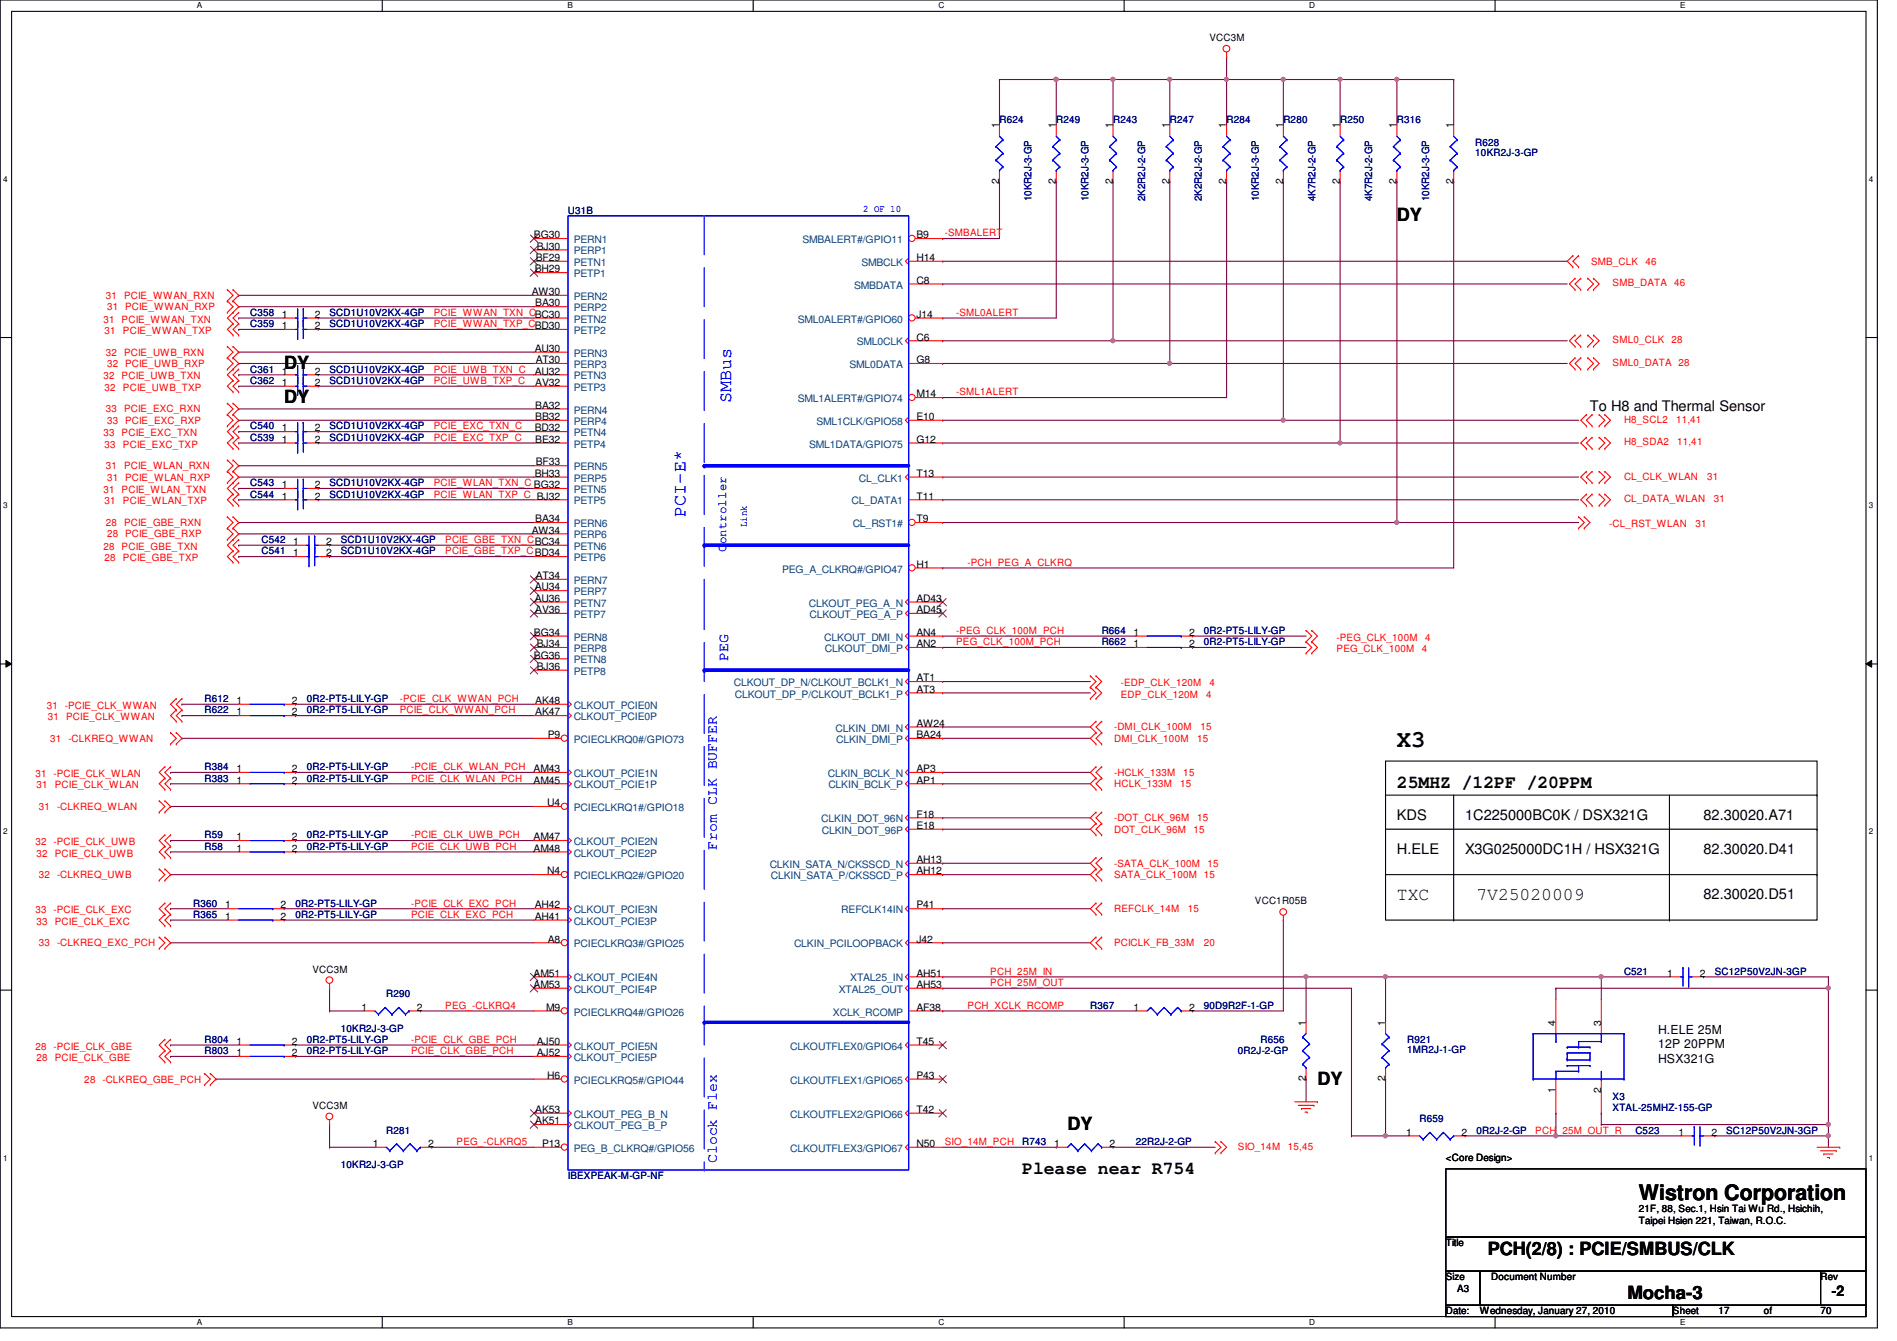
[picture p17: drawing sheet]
<svg xmlns="http://www.w3.org/2000/svg" width="297mm" height="210mm" viewBox="0 0 297 210" stroke-linecap="round" stroke-linejoin="round" font-family="sans-serif">
<defs><g id="words">
<text font-size="3.7" x="218.7" y="117">X3</text>
<text font-size="3.3" x="256.6" y="187.9">Wistron Corporation</text>
<g font-size="2.8">
<text x="218.7" y="34.6">DY</text>
<text x="44.5" y="57.7">DY</text>
<text x="44.5" y="63.1">DY</text>
<text x="218.7" y="123.3">25MHZ /12PF /20PPM</text>
<text x="218.7" y="140.9">TXC</text>
<text x="231.2" y="140.9">7V25020009</text>
<text x="206.3" y="169.8">DY</text>
<text x="167.2" y="176.9">DY</text>
<text x="160.1" y="183.7">Please near R754</text>
<text x="233" y="196.4">PCH(2/8) : PCIE/SMBUS/CLK</text>
<text x="254.8" y="203.4">Mocha-3</text>
</g>
<g font-size="2.8" fill="#00f">
<text x="114.5" y="63.1" transform="rotate(-90 114.5 63.1)">SMBus</text>
<text x="107.4" y="80.9" transform="rotate(-90 107.4 80.9)">PCI-E*</text>
</g>
<g font-size="2.3">
<text x="249" y="64.3">To H8 and Thermal Sensor</text>
<text x="218.7" y="128.3">KDS</text>
<text x="229.4" y="128.3">1C225000BC0K / DSX321G</text>
<text x="266.7" y="128.3">82.30020.A71</text>
<text x="218.7" y="133.6">H.ELE</text>
<text x="229.4" y="133.6">X3G025000DC1H / HSX321G</text>
<text x="266.7" y="133.6">82.30020.D41</text>
<text x="266.7" y="140.8">82.30020.D51</text>
<text x="286.8" y="202.9">-2</text>
</g>
<g font-size="2.3" fill="#00f">
<text x="114" y="103.5" transform="rotate(-90 114 103.5)">PEG</text>
<text x="112.2" y="133" transform="rotate(-90 112.2 133)">From CLK BUFFER</text>
<text x="112.2" y="182.1" transform="rotate(-90 112.2 182.1)">Clock Flex</text>
</g>
<text font-size="1.9" fill="#00f" x="113.7" y="86.4" transform="rotate(-90 113.7 86.4)">Controller</text>
<g font-size="1.9">
<text x="259.6" y="161.8">H.ELE 25M</text>
<text x="259.6" y="164.1">12P 20PPM</text>
<text x="259.6" y="166.4">HSX321G</text>
</g>
<g font-size="1.6">
<text x="189.4" y="6.4">VCC3M</text>
<text x="156.5" y="20.1" transform="rotate(-90 156.5 20.1)">1</text>
<text x="165.4" y="20.1" transform="rotate(-90 165.4 20.1)">1</text>
<text x="174.2" y="20.1" transform="rotate(-90 174.2 20.1)">1</text>
<text x="183.1" y="20.1" transform="rotate(-90 183.1 20.1)">1</text>
<text x="192" y="20.1" transform="rotate(-90 192 20.1)">1</text>
<text x="200.9" y="20.1" transform="rotate(-90 200.9 20.1)">1</text>
<text x="209.8" y="20.1" transform="rotate(-90 209.8 20.1)">1</text>
<text x="218.7" y="20.1" transform="rotate(-90 218.7 20.1)">1</text>
<text x="227.6" y="20.1" transform="rotate(-90 227.6 20.1)">1</text>
<text x="156.5" y="28.8" transform="rotate(-90 156.5 28.8)">2</text>
<text x="165.4" y="28.8" transform="rotate(-90 165.4 28.8)">2</text>
<text x="174.2" y="28.8" transform="rotate(-90 174.2 28.8)">2</text>
<text x="183.1" y="28.8" transform="rotate(-90 183.1 28.8)">2</text>
<text x="192" y="28.8" transform="rotate(-90 192 28.8)">2</text>
<text x="200.9" y="28.8" transform="rotate(-90 200.9 28.8)">2</text>
<text x="209.8" y="28.8" transform="rotate(-90 209.8 28.8)">2</text>
<text x="218.7" y="28.8" transform="rotate(-90 218.7 28.8)">2</text>
<text x="227.6" y="28.8" transform="rotate(-90 227.6 28.8)">2</text>
<text x="83.6" y="37.3">BG30</text>
<text x="83.9" y="40.9">BF29</text>
<text x="84.1" y="39.1">BJ30</text>
<text x="143.5" y="37.3">B9</text>
<text x="143.5" y="40.9">H14</text>
<text x="83.3" y="46.2">AW30</text>
<text x="83.7" y="42.6">BH29</text>
<text x="83.8" y="48">BA30</text>
<text x="143.5" y="44.4">C8</text>
<text x="44.2" y="49.7">1</text>
<text x="44.2" y="51.5">1</text>
<text x="49.3" y="49.7">2</text>
<text x="49.3" y="51.5">2</text>
<text x="143.5" y="53.3">C6</text>
<text x="143.5" y="49.7">J14</text>
<text x="44.2" y="58.6">1</text>
<text x="49.3" y="58.6">2</text>
<text x="83.7" y="55.1">AU30</text>
<text x="83.7" y="58.6">AU32</text>
<text x="83.9" y="56.9">AT30</text>
<text x="143.5" y="56.9">G8</text>
<text x="44.2" y="60.4">1</text>
<text x="49.3" y="60.4">2</text>
<text x="83.8" y="64">BA32</text>
<text x="83.8" y="65.7">BB32</text>
<text x="83.8" y="60.4">AV32</text>
<text x="143.5" y="62.2">M14</text>
<text x="143.5" y="65.7">E10</text>
<text x="44.2" y="67.5">1</text>
<text x="44.2" y="69.3">1</text>
<text x="49.3" y="67.5">2</text>
<text x="49.3" y="69.3">2</text>
<text x="83.7" y="67.5">BD32</text>
<text x="83.8" y="69.3">BE32</text>
<text x="143.5" y="69.3">G12</text>
<text x="44.2" y="76.4">1</text>
<text x="49.3" y="76.4">2</text>
<text x="83.7" y="74.6">BH33</text>
<text x="83.9" y="72.9">BF33</text>
<text x="143.5" y="74.6">T13</text>
<text x="44.2" y="78.2">1</text>
<text x="49.3" y="78.2">2</text>
<text x="83.3" y="83.5">AW34</text>
<text x="83.8" y="81.7">BA34</text>
<text x="143.5" y="78.2">T11</text>
<text x="143.5" y="81.7">T9</text>
<text x="45.9" y="87.1">1</text>
<text x="45.9" y="85.3">1</text>
<text x="51.1" y="87.1">2</text>
<text x="51.1" y="85.3">2</text>
<text x="143.5" y="88.9">H1</text>
<text x="83.7" y="92.4">AU34</text>
<text x="83.7" y="94.2">AU36</text>
<text x="83.8" y="96">AV36</text>
<text x="83.9" y="90.6">AT34</text>
<text x="143.5" y="94.2">AD43</text>
<text x="143.5" y="96">AD45</text>
<text x="83.6" y="99.5">BG34</text>
<text x="84.1" y="101.3">BJ34</text>
<text x="143.5" y="99.5">AN4</text>
<text x="143.5" y="101.3">AN2</text>
<text x="177.5" y="101.3">1</text>
<text x="177.5" y="99.5">1</text>
<text x="186.2" y="101.3">2</text>
<text x="186.2" y="99.5">2</text>
<text x="83.6" y="103.1">BG36</text>
<text x="84.1" y="104.9">BJ36</text>
<text x="143.5" y="106.6">AT1</text>
<text x="37" y="110.2">1</text>
<text x="37" y="112">1</text>
<text x="45.7" y="110.2">2</text>
<text x="45.7" y="112">2</text>
<text x="83.8" y="110.2">AK48</text>
<text x="83.8" y="112">AK47</text>
<text x="143.5" y="113.7">AW24</text>
<text x="143.5" y="108.4">AT3</text>
<text x="85.8" y="115.5">P9</text>
<text x="143.5" y="115.5">BA24</text>
<text x="37" y="122.6">1</text>
<text x="37" y="120.9">1</text>
<text x="45.7" y="122.6">2</text>
<text x="45.7" y="120.9">2</text>
<text x="83.6" y="120.9">AM43</text>
<text x="83.6" y="122.6">AM45</text>
<text x="143.5" y="120.9">AP3</text>
<text x="143.5" y="122.6">AP1</text>
<text x="37" y="131.5">1</text>
<text x="45.7" y="131.5">2</text>
<text x="83.6" y="131.5">AM47</text>
<text x="85.7" y="126.2">U4</text>
<text x="143.5" y="128">F18</text>
<text x="143.5" y="129.8">E18</text>
<text x="37" y="133.3">1</text>
<text x="45.7" y="133.3">2</text>
<text x="83.6" y="133.3">AM48</text>
<text x="85.7" y="136.9">N4</text>
<text x="143.5" y="135.1">AH13</text>
<text x="143.5" y="136.9">AH12</text>
<text x="35.3" y="144">1</text>
<text x="35.3" y="142.2">1</text>
<text x="43.9" y="144">2</text>
<text x="43.9" y="142.2">2</text>
<text x="83.7" y="142.2">AH42</text>
<text x="83.7" y="144">AH41</text>
<text x="143.5" y="142.2">P41</text>
<text x="196.5" y="141.6">VCC1R05B</text>
<text x="85.8" y="147.5">A8</text>
<text x="143.5" y="147.5">J42</text>
<text x="48.9" y="152.2">VCC3M</text>
<text x="83.6" y="152.9">AM51</text>
<text x="83.6" y="154.6">AM53</text>
<text x="143.5" y="152.9">AH51</text>
<text x="143.5" y="154.6">AH53</text>
<text x="261.1" y="152.9">1</text>
<text x="266.2" y="152.9">2</text>
<text x="56.6" y="158.2">1</text>
<text x="65.3" y="158.2">2</text>
<text x="85.5" y="158.2">M9</text>
<text x="143.5" y="158.2">AF38</text>
<text x="177.5" y="158.2">1</text>
<text x="186.2" y="158.2">2</text>
<text x="204.5" y="160.6" transform="rotate(-90 204.5 160.6)">1</text>
<text x="216.9" y="160.6" transform="rotate(-90 216.9 160.6)">1</text>
<text x="243.6" y="160.6" transform="rotate(-90 243.6 160.6)">4</text>
<text x="250.7" y="160.6" transform="rotate(-90 250.7 160.6)">3</text>
<text x="37" y="165.3">1</text>
<text x="37" y="163.5">1</text>
<text x="45.7" y="165.3">2</text>
<text x="45.7" y="163.5">2</text>
<text x="84.1" y="163.5">AJ50</text>
<text x="84.1" y="165.3">AJ52</text>
<text x="143.5" y="163.5">T45</text>
<text x="48.9" y="173.6">VCC3M</text>
<text x="85.7" y="168.9">H6</text>
<text x="143.5" y="168.9">P43</text>
<text x="204.5" y="169.2" transform="rotate(-90 204.5 169.2)">2</text>
<text x="216.9" y="169.2" transform="rotate(-90 216.9 169.2)">2</text>
<text x="243.6" y="171" transform="rotate(-90 243.6 171)">1</text>
<text x="250.7" y="171" transform="rotate(-90 250.7 171)">2</text>
<text x="58.4" y="179.5">1</text>
<text x="67.1" y="179.5">2</text>
<text x="83.8" y="176">AK51</text>
<text x="83.8" y="174.2">AK53</text>
<text x="84.9" y="179.5">P13</text>
<text x="143.5" y="174.2">T42</text>
<text x="143.5" y="179.5">N50</text>
<text x="165.1" y="179.5">1</text>
<text x="173.7" y="179.5">2</text>
<text x="220.2" y="177.8">1</text>
<text x="228.9" y="177.8">2</text>
<text x="262.8" y="177.8">1</text>
<text x="268" y="177.8">2</text>
<text x="226.4" y="181.7">&lt;Core Design&gt;</text>
<text x="256.6" y="189.7">21F, 88, Sec.1, Hsin Tai Wu Rd., Hsichih,</text>
<text x="256.6" y="191.6">Taipei Hsien 221, Taiwan, R.O.C.</text>
<text x="226.4" y="195.1">Title</text>
<text x="226.4" y="200.4">Size</text>
<text x="228.2" y="202.2">A3</text>
<text x="233.5" y="200.4">Document Number</text>
<text x="285.1" y="200.4">Rev</text>
<text x="226.4" y="205.7">Date:</text>
<text x="231.7" y="205.7">Wednesday, January 27, 2010</text>
<text x="262" y="205.7">Sheet</text>
<text x="269.1" y="205.7">17</text>
<text x="276.2" y="205.7">of</text>
<text x="285.1" y="205.7">70</text>
</g>
<g font-size="1.6" fill="#000080">
<text x="156.5" y="19.2">R624</text>
<text x="165.4" y="19.2">R249</text>
<text x="174.3" y="19.2">R243</text>
<text x="183.2" y="19.2">R247</text>
<text x="192.1" y="19.2">R284</text>
<text x="201" y="19.2">R280</text>
<text x="209.8" y="19.2">R250</text>
<text x="218.7" y="19.2">R316</text>
<text x="231" y="22.8">R628</text>
<text x="231" y="24.4">10KR2J-3-GP</text>
<text x="88.9" y="33.4">U31B</text>
<text x="161.5" y="31.5" transform="rotate(-90 161.5 31.5)">10KR2J-3-GP</text>
<text x="170.4" y="31.5" transform="rotate(-90 170.4 31.5)">10KR2J-3-GP</text>
<text x="179.3" y="31.5" transform="rotate(-90 179.3 31.5)">2K2R2J-2-GP</text>
<text x="188.2" y="31.5" transform="rotate(-90 188.2 31.5)">2K2R2J-2-GP</text>
<text x="197.1" y="31.5" transform="rotate(-90 197.1 31.5)">10KR2J-3-GP</text>
<text x="206" y="31.5" transform="rotate(-90 206 31.5)">4K7R2J-2-GP</text>
<text x="214.9" y="31.5" transform="rotate(-90 214.9 31.5)">4K7R2J-2-GP</text>
<text x="223.8" y="31.5" transform="rotate(-90 223.8 31.5)">10KR2J-3-GP</text>
<text x="39.2" y="49.4">C358</text>
<text x="39.2" y="51.2">C359</text>
<text x="51.6" y="49.4">SCD1U10V2KX-4GP</text>
<text x="51.6" y="51.2">SCD1U10V2KX-4GP</text>
<text x="39.2" y="58.3">C361</text>
<text x="51.6" y="58.3">SCD1U10V2KX-4GP</text>
<text x="39.2" y="60.1">C362</text>
<text x="51.6" y="60.1">SCD1U10V2KX-4GP</text>
<text x="39.2" y="67.2">C540</text>
<text x="39.2" y="69">C539</text>
<text x="51.6" y="67.2">SCD1U10V2KX-4GP</text>
<text x="51.6" y="69">SCD1U10V2KX-4GP</text>
<text x="39.2" y="76.1">C543</text>
<text x="39.2" y="77.9">C544</text>
<text x="51.6" y="76.1">SCD1U10V2KX-4GP</text>
<text x="51.6" y="77.9">SCD1U10V2KX-4GP</text>
<text x="40.9" y="86.8">C541</text>
<text x="40.9" y="85">C542</text>
<text x="53.4" y="86.8">SCD1U10V2KX-4GP</text>
<text x="53.4" y="85">SCD1U10V2KX-4GP</text>
<text x="172.5" y="101">R662</text>
<text x="172.5" y="99.2">R664</text>
<text x="188.5" y="101">0R2-PT5-LILY-GP</text>
<text x="188.5" y="99.2">0R2-PT5-LILY-GP</text>
<text x="32" y="109.9">R612</text>
<text x="32" y="111.7">R622</text>
<text x="48" y="109.9">0R2-PT5-LILY-GP</text>
<text x="48" y="111.7">0R2-PT5-LILY-GP</text>
<text x="32" y="122.3">R383</text>
<text x="32" y="120.6">R384</text>
<text x="48" y="122.3">0R2-PT5-LILY-GP</text>
<text x="48" y="120.6">0R2-PT5-LILY-GP</text>
<text x="32" y="131.2">R59</text>
<text x="48" y="131.2">0R2-PT5-LILY-GP</text>
<text x="32" y="133">R58</text>
<text x="48" y="133">0R2-PT5-LILY-GP</text>
<text x="30.3" y="143.7">R365</text>
<text x="30.3" y="141.9">R360</text>
<text x="46.3" y="143.7">0R2-PT5-LILY-GP</text>
<text x="46.3" y="141.9">0R2-PT5-LILY-GP</text>
<text x="254.3" y="152.6">C521</text>
<text x="268.5" y="152.6">SC12P50V2JN-3GP</text>
<text x="53.4" y="161.5">10KR2J-3-GP</text>
<text x="60.5" y="156.1">R290</text>
<text x="170.7" y="157.9">R367</text>
<text x="188.5" y="157.9">90D9R2F-1-GP</text>
<text x="32" y="165">R803</text>
<text x="32" y="163.2">R804</text>
<text x="48" y="165">0R2-PT5-LILY-GP</text>
<text x="48" y="163.2">0R2-PT5-LILY-GP</text>
<text x="193.8" y="165">0R2J-2-GP</text>
<text x="197.4" y="163.2">R656</text>
<text x="220.3" y="163.2">R921</text>
<text x="220.3" y="164.8">1MR2J-1-GP</text>
<text x="252.5" y="172.1">X3</text>
<text x="252.5" y="173.9">XTAL-25MHZ-155-GP</text>
<text x="60.5" y="177.5">R281</text>
<text x="160.1" y="179.2">R743</text>
<text x="177.8" y="179.2">22R2J-2-GP</text>
<text x="222.3" y="175.7">R659</text>
<text x="231.2" y="177.5">0R2J-2-GP</text>
<text x="256.1" y="177.5">C523</text>
<text x="270.3" y="177.5">SC12P50V2JN-3GP</text>
<text x="53.4" y="182.8">10KR2J-3-GP</text>
<text x="88.9" y="184.6">IBEXPEAK-M-GP-NF</text>
</g>
<g font-size="1.6" fill="#00f">
<text x="135.2" y="33.2">2 OF 10</text>
<text x="117" y="82.5" transform="rotate(-90 117 82.5)">Link</text>
</g>
<g font-size="1.6" fill="#004080">
<text x="89.8" y="38.1">PERN1</text>
<text x="89.8" y="39.8">PERP1</text>
<text x="89.8" y="41.6">PETN1</text>
<text x="125.6" y="38.1">SMBALERT#/GPIO11</text>
<text x="134.9" y="41.6">SMBCLK</text>
<text x="89.8" y="46.9">PERN2</text>
<text x="89.8" y="43.4">PETP1</text>
<text x="133.7" y="45.2">SMBDATA</text>
<text x="89.8" y="48.7">PERP2</text>
<text x="89.8" y="50.5">PETN2</text>
<text x="89.8" y="52.3">PETP2</text>
<text x="124.9" y="50.5">SML0ALERT#/GPIO60</text>
<text x="89.8" y="55.8">PERN3</text>
<text x="89.8" y="57.6">PERP3</text>
<text x="89.8" y="59.4">PETN3</text>
<text x="133" y="57.6">SML0DATA</text>
<text x="134.2" y="54.1">SML0CLK</text>
<text x="89.8" y="64.7">PERN4</text>
<text x="89.8" y="61.2">PETP3</text>
<text x="124.9" y="62.9">SML1ALERT#/GPIO74</text>
<text x="89.8" y="66.5">PERP4</text>
<text x="89.8" y="68.3">PETN4</text>
<text x="89.8" y="70.1">PETP4</text>
<text x="126.7" y="70.1">SML1DATA/GPIO75</text>
<text x="127.8" y="66.5">SML1CLK/GPIO58</text>
<text x="89.8" y="73.6">PERN5</text>
<text x="89.8" y="75.4">PERP5</text>
<text x="89.8" y="77.2">PETN5</text>
<text x="134.5" y="75.4">CL_CLK1</text>
<text x="89.8" y="82.5">PERN6</text>
<text x="89.8" y="79">PETP5</text>
<text x="133.3" y="79">CL_DATA1</text>
<text x="133.5" y="82.5">CL_RST1#</text>
<text x="89.8" y="84.3">PERP6</text>
<text x="89.8" y="86.1">PETN6</text>
<text x="89.8" y="87.8">PETP6</text>
<text x="122.5" y="89.6">PEG_A_CLKRQ#/GPIO47</text>
<text x="89.8" y="91.4">PERN7</text>
<text x="89.8" y="93.2">PERP7</text>
<text x="89.8" y="95">PETN7</text>
<text x="126.7" y="95">CLKOUT_PEG_A_N</text>
<text x="89.8" y="100.3">PERN8</text>
<text x="89.8" y="96.7">PETP7</text>
<text x="126.7" y="96.7">CLKOUT_PEG_A_P</text>
<text x="129.1" y="100.3">CLKOUT_DMI_N</text>
<text x="89.8" y="102.1">PERP8</text>
<text x="89.8" y="103.8">PETN8</text>
<text x="89.8" y="105.6">PETP8</text>
<text x="114.9" y="107.4">CLKOUT_DP_N/CLKOUT_BCLK1_N</text>
<text x="129.2" y="102.1">CLKOUT_DMI_P</text>
<text x="89.8" y="111">CLKOUT_PCIE0N</text>
<text x="89.8" y="112.7">CLKOUT_PCIE0P</text>
<text x="115.1" y="109.2">CLKOUT_DP_P/CLKOUT_BCLK1_P</text>
<text x="89.8" y="116.3">PCIECLKRQ0#/GPIO73</text>
<text x="130.8" y="114.5">CLKIN_DMI_N</text>
<text x="130.9" y="116.3">CLKIN_DMI_P</text>
<text x="89.8" y="121.6">CLKOUT_PCIE1N</text>
<text x="89.8" y="123.4">CLKOUT_PCIE1P</text>
<text x="129.6" y="121.6">CLKIN_BCLK_N</text>
<text x="129.7" y="123.4">CLKIN_BCLK_P</text>
<text x="89.8" y="127">PCIECLKRQ1#/GPIO18</text>
<text x="128.6" y="128.7">CLKIN_DOT_96N</text>
<text x="128.7" y="130.5">CLKIN_DOT_96P</text>
<text x="89.8" y="132.3">CLKOUT_PCIE2N</text>
<text x="89.8" y="134.1">CLKOUT_PCIE2P</text>
<text x="89.8" y="137.6">PCIECLKRQ2#/GPIO20</text>
<text x="120.5" y="135.8">CLKIN_SATA_N/CKSSCD_N</text>
<text x="120.7" y="137.6">CLKIN_SATA_P/CKSSCD_P</text>
<text x="89.8" y="143">CLKOUT_PCIE3N</text>
<text x="131.7" y="143">REFCLK14IN</text>
<text x="89.8" y="144.7">CLKOUT_PCIE3P</text>
<text x="89.8" y="148.3">PCIECLKRQ3#/GPIO25</text>
<text x="124.3" y="148.3">CLKIN_PCILOOPBACK</text>
<text x="89.8" y="153.6">CLKOUT_PCIE4N</text>
<text x="89.8" y="155.4">CLKOUT_PCIE4P</text>
<text x="131.4" y="155.4">XTAL25_OUT</text>
<text x="133.1" y="153.6">XTAL25_IN</text>
<text x="89.8" y="159">PCIECLKRQ4#/GPIO26</text>
<text x="130.4" y="159">XCLK_RCOMP</text>
<text x="89.8" y="164.3">CLKOUT_PCIE5N</text>
<text x="89.8" y="166.1">CLKOUT_PCIE5P</text>
<text x="123.7" y="164.3">CLKOUTFLEX0/GPIO64</text>
<text x="89.8" y="169.6">PCIECLKRQ5#/GPIO44</text>
<text x="123.7" y="169.6">CLKOUTFLEX1/GPIO65</text>
<text x="89.8" y="176.7">CLKOUT_PEG_B_P</text>
<text x="89.8" y="175">CLKOUT_PEG_B_N</text>
<text x="123.7" y="175">CLKOUTFLEX2/GPIO66</text>
<text x="89.8" y="180.3">PEG_B_CLKRQ#/GPIO56</text>
<text x="123.7" y="180.3">CLKOUTFLEX3/GPIO67</text>
</g>
<g font-size="1.6" fill="#f00">
<text x="148" y="37">-SMBALERT</text>
<text x="249.1" y="41.4">SMB_CLK</text>
<text x="257.7" y="41.4">46</text>
<text x="16.6" y="46.8">31 PCIE_WWAN_RXN</text>
<text x="252.5" y="44.8">SMB_DATA 46</text>
<text x="16.2" y="50.5">31 PCIE_WWAN_TXN</text>
<text x="16.4" y="52.3">31</text>
<text x="16.8" y="48.6">31 PCIE_WWAN_RXP</text>
<text x="19.3" y="52.3">PCIE_WWAN_TXP</text>
<text x="67.9" y="49.4">PCIE_WWAN_TXN_CBC30</text>
<text x="67.9" y="51.2">PCIE_WWAN_TXP_CBD30</text>
<text x="149.7" y="49.4">-SML0ALERT</text>
<text x="252.5" y="53.7">SML0_CLK</text>
<text x="261.7" y="53.7">28</text>
<text x="16.2" y="59.4">32 PCIE_UWB_TXN</text>
<text x="16.6" y="55.7">32 PCIE_UWB_RXN</text>
<text x="16.8" y="57.4">32 PCIE_UWB_RXP</text>
<text x="67.9" y="58.3">PCIE_UWB_TXN_C</text>
<text x="252.5" y="57.3">SML0_DATA 28</text>
<text x="16.4" y="61.2">32</text>
<text x="16.6" y="64.6">33 PCIE_EXC_RXN</text>
<text x="19.3" y="61.2">PCIE_UWB_TXP</text>
<text x="67.9" y="60.1">PCIE_UWB_TXP_C</text>
<text x="149.7" y="61.9">-SML1ALERT</text>
<text x="16.2" y="68.3">33 PCIE_EXC_TXN</text>
<text x="16.4" y="70.1">33</text>
<text x="16.8" y="66.3">33 PCIE_EXC_RXP</text>
<text x="19.3" y="70.1">PCIE_EXC_TXP</text>
<text x="67.9" y="67.2">PCIE_EXC_TXN_C</text>
<text x="67.9" y="69">PCIE_EXC_TXP_C</text>
<text x="254.3" y="69.7">H8_SDA2</text>
<text x="254.3" y="66.2">H8_SCL2</text>
<text x="262.5" y="66.2">11,41</text>
<text x="262.6" y="69.7">11,41</text>
<text x="16.2" y="77.2">31 PCIE_WLAN_TXN</text>
<text x="16.6" y="73.4">31 PCIE_WLAN_RXN</text>
<text x="16.8" y="75.2">31 PCIE_WLAN_RXP</text>
<text x="67.9" y="76.1">PCIE_WLAN_TXN_C BG32</text>
<text x="67.9" y="77.9">PCIE_WLAN_TXP_C BJ32</text>
<text x="254.3" y="75.1">CL_CLK_WLAN</text>
<text x="267.3" y="75.1">31</text>
<text x="16.4" y="79">31</text>
<text x="16.6" y="82.3">28 PCIE_GBE_RXN</text>
<text x="19.3" y="79">PCIE_WLAN_TXP</text>
<text x="252" y="82.5">-CL_RST_WLAN</text>
<text x="254.3" y="78.6">CL_DATA_WLAN</text>
<text x="265.5" y="82.5">31</text>
<text x="268.3" y="78.6">31</text>
<text x="16.2" y="86.1">28 PCIE_GBE_TXN</text>
<text x="16.4" y="87.8">28</text>
<text x="16.8" y="84.1">28 PCIE_GBE_RXP</text>
<text x="19.3" y="87.8">PCIE_GBE_TXP</text>
<text x="69.7" y="85">PCIE_GBE_TXN_CBC34</text>
<text x="69.7" y="86.8">PCIE_GBE_TXP_CBD34</text>
<text x="151.5" y="88.6">-PCH_PEG_A_CLKRQ</text>
<text x="149.7" y="99.2">-PEG_CLK_100M_PCH</text>
<text x="149.7" y="101">PEG_CLK_100M_PCH</text>
<text x="209.3" y="100.3">-PEG_CLK_100M</text>
<text x="223.2" y="100.3">4</text>
<text x="175.5" y="107.4">-EDP_CLK_120M</text>
<text x="189.4" y="107.4">4</text>
<text x="209.3" y="102.1">PEG_CLK_100M</text>
<text x="222.6" y="102.1">4</text>
<text x="7.3" y="111">31 -PCIE_CLK_WWAN</text>
<text x="7.5" y="112.7">31</text>
<text x="10.4" y="112.7">PCIE_CLK_WWAN</text>
<text x="62.6" y="109.9">-PCIE_CLK_WWAN_PCH</text>
<text x="62.6" y="111.7">PCIE_CLK_WWAN_PCH</text>
<text x="175.5" y="109.2">EDP_CLK_120M</text>
<text x="188.8" y="109.2">4</text>
<text x="7.9" y="116.1">31 -CLKREQ_WWAN</text>
<text x="174.5" y="114.3">-DMI_CLK_100M</text>
<text x="174.5" y="116.1">DMI_CLK_100M</text>
<text x="187.4" y="116.1">15</text>
<text x="188" y="114.3">15</text>
<text x="5.5" y="121.6">31 -PCIE_CLK_WLAN</text>
<text x="5.7" y="123.4">31</text>
<text x="8.6" y="123.4">PCIE_CLK_WLAN</text>
<text x="64.4" y="120.6">-PCIE_CLK_WLAN_PCH</text>
<text x="64.4" y="122.3">PCIE_CLK_WLAN_PCH</text>
<text x="174.5" y="121.5">-HCLK_133M</text>
<text x="174.5" y="123.2">HCLK_133M</text>
<text x="184.8" y="123.2">15</text>
<text x="185.3" y="121.5">15</text>
<text x="6.1" y="126.8">31 -CLKREQ_WLAN</text>
<text x="64.4" y="131.2">-PCIE_CLK_UWB_PCH</text>
<text x="174.5" y="128.6">-DOT_CLK_96M</text>
<text x="174.5" y="130.3">DOT_CLK_96M</text>
<text x="186.9" y="130.3">15</text>
<text x="187.4" y="128.6">15</text>
<text x="5.5" y="132.3">32 -PCIE_CLK_UWB</text>
<text x="5.7" y="134.1">32</text>
<text x="6.1" y="137.5">32 -CLKREQ_UWB</text>
<text x="8.6" y="134.1">PCIE_CLK_UWB</text>
<text x="64.4" y="133">PCIE_CLK_UWB_PCH</text>
<text x="174.5" y="135.7">-SATA_CLK_100M</text>
<text x="174.5" y="137.5">SATA_CLK_100M 15</text>
<text x="189.1" y="135.7">15</text>
<text x="5.5" y="143">33 -PCIE_CLK_EXC</text>
<text x="64.4" y="141.9">-PCIE_CLK_EXC_PCH</text>
<text x="64.4" y="143.7">PCIE_CLK_EXC_PCH</text>
<text x="174.5" y="142.8">REFCLK_14M</text>
<text x="186" y="142.8">15</text>
<text x="5.7" y="144.7">33</text>
<text x="6.1" y="148.1">33 -CLKREQ_EXC_PCH</text>
<text x="8.6" y="144.7">PCIE_CLK_EXC</text>
<text x="174.5" y="148.1">PCICLK_FB_33M</text>
<text x="188.5" y="148.1">20</text>
<text x="155.1" y="152.6">PCH_25M_IN</text>
<text x="155.1" y="154.3">PCH_25M_OUT</text>
<text x="69.7" y="157.9">PEG_-CLKRQ4</text>
<text x="151.5" y="157.9">PCH_XCLK_RCOMP</text>
<text x="5.5" y="164.3">28 -PCIE_CLK_GBE</text>
<text x="5.7" y="166.1">28</text>
<text x="8.6" y="166.1">PCIE_CLK_GBE</text>
<text x="64.4" y="163.2">-PCIE_CLK_GBE_PCH</text>
<text x="64.4" y="165">PCIE_CLK_GBE_PCH</text>
<text x="13.2" y="169.5">28 -CLKREQ_GBE_PCH</text>
<text x="71.5" y="179.2">PEG_-CLKRQ5</text>
<text x="148" y="179.2">SIO_14M_PCH</text>
<text x="193.8" y="180">SIO_14M</text>
<text x="201.7" y="180">15,45</text>
<text x="240.4" y="177.5">PCH_25M_OUT_R</text>
</g>
<g font-size="1.3">
<text x="30.8" y="1.3">A</text>
<text x="88.9" y="1.3">B</text>
<text x="146.9" y="1.3">C</text>
<text x="205" y="1.3">D</text>
<text x="263.1" y="1.3">E</text>
<text x=".5" y="28.4">4</text>
<text x="292.6" y="28.4">4</text>
<text x=".5" y="79.5">3</text>
<text x="292.6" y="79.5">3</text>
<text x=".5" y="130.6">2</text>
<text x="292.6" y="130.6">2</text>
<text x=".5" y="181.7">1</text>
<text x="292.6" y="181.7">1</text>
<text x="30.8" y="207.4">A</text>
<text x="88.9" y="207.4">B</text>
<text x="146.9" y="207.4">C</text>
<text x="205" y="207.4">D</text>
<text x="263.1" y="207.4">E</text>
</g>
</g></defs>
<path d="M0 0h294v207.9h-294zM1.8 1.8h290.4v204.3h-290.4z" fill="none" stroke="#000" stroke-width=".17"/>
<g fill="#fff">
<path d="M30.8 .2h.8v1.4h-.8z"/>
<path d="M30.8 206.2h.8v1.4h-.8z"/>
</g>
<path d="M59.9 0v1.8M59.9 206.1v1.8" fill="none" stroke="#000" stroke-width=".17"/>
<g fill="#fff">
<path d="M88.9 .2h.8v1.4h-.8z"/>
<path d="M88.9 206.2h.8v1.4h-.8z"/>
</g>
<path d="M117.9 0v1.8M117.9 206.1v1.8" fill="none" stroke="#000" stroke-width=".17"/>
<g fill="#fff">
<path d="M146.9 .2h.9v1.4h-.9z"/>
<path d="M146.9 206.2h.9v1.4h-.9z"/>
</g>
<path d="M176 0v1.8M176 206.1v1.8" fill="none" stroke="#000" stroke-width=".17"/>
<g fill="#fff">
<path d="M205 .2h.9v1.4h-.9z"/>
<path d="M205 206.2h.9v1.4h-.9z"/>
</g>
<path d="M234.1 0v1.8M234.1 206.1v1.8" fill="none" stroke="#000" stroke-width=".17"/>
<g fill="#fff">
<path d="M263.1 .2h.8v1.4h-.8z"/>
<path d="M263.1 206.2h.8v1.4h-.8z"/>
<path d="M.5 27.3h.7v1.4h-.7z"/>
<path d="M292.6 27.3h.7v1.4h-.7z"/>
<path d="M.5 78.4h.7v1.4h-.7z"/>
<path d="M292.6 78.4h.7v1.4h-.7z"/>
</g>
<path d="M0 52.8h1.8M292.2 52.8h1.8" fill="none" stroke="#000" stroke-width=".17"/>
<g fill="#fff">
<path d="M.5 129.5h.7v1.4h-.7z"/>
<path d="M292.6 129.5h.7v1.4h-.7z"/>
</g>
<path d="M0 103.9h1.8M292.2 103.9h1.8" fill="none" stroke="#000" stroke-width=".17"/>
<path d="M.9 103.4l.9 .5-.9 .5zM292.2 103.9l.9-.5v1z" fill="#000"/>
<path d="M.9 103.4l.9 .5-.9 .5zM292.2 103.9l.9-.5v1z" fill="none" stroke="#000" stroke-width=".16"/>
<g fill="#fff">
<path d="M.5 180.5h.7v1.4h-.7z"/>
<path d="M292.6 180.5h.7v1.4h-.7z"/>
</g>
<path d="M0 155h1.8M292.2 155h1.8" fill="none" stroke="#000" stroke-width=".17"/>
<path d="M209.8 12.4h.1M209.8 12.4h8.9M218.7 12.4h.1M218.7 12.4v7.2" fill="none" stroke="#800040" stroke-width=".17"/>
<circle cx="218.7" cy="12.4" r=".32" fill="#f0f"/>
<circle cx="218.7" cy="12.4" r=".32" fill="none" stroke="#f0f" stroke-width=".17"/>
<circle cx="209.8" cy="12.4" r=".32" fill="#f0f"/>
<circle cx="209.8" cy="12.4" r=".32" fill="none" stroke="#f0f" stroke-width=".17"/>
<path d="M218.7 28.4h.1M218.7 28.4v53.4M218.7 81.8h.1M218.7 81.8h28.5" fill="none" stroke="#800040" stroke-width=".17"/>
<circle cx="218.7" cy="81.8" r=".32" fill="#f0f"/>
<circle cx="218.7" cy="81.8" r=".32" fill="none" stroke="#f0f" stroke-width=".17"/>
<path d="M209.8 28.4h.1M209.8 28.4v40.9M209.8 69.3h.1M209.8 69.3h37.4" fill="none" stroke="#800040" stroke-width=".17"/>
<circle cx="209.8" cy="69.3" r=".32" fill="#f0f"/>
<circle cx="209.8" cy="69.3" r=".32" fill="none" stroke="#f0f" stroke-width=".17"/>
<path d="M201 28.4h.1M201 28.4v37.4M201 65.8h.1M201 65.8h46.2" fill="none" stroke="#800040" stroke-width=".17"/>
<circle cx="200.9" cy="65.8" r=".32" fill="#f0f"/>
<circle cx="200.9" cy="65.8" r=".32" fill="none" stroke="#f0f" stroke-width=".17"/>
<path d="M183.2 28.4h.1M183.2 28.4v28.5M192.1 28.4h.1M192.1 28.4v33.8h-44.5M147.6 62.2h.1" fill="none" stroke="#800040" stroke-width=".17"/>
<circle cx="183.1" cy="56.9" r=".32" fill="#f0f"/>
<circle cx="183.1" cy="56.9" r=".32" fill="none" stroke="#f0f" stroke-width=".17"/>
<path d="M174.3 28.4h.1M174.3 28.4v24.9M174.3 53.3h.1M174.3 53.3h71.1M183.2 56.9h.1M183.2 56.9h62.2" fill="none" stroke="#800040" stroke-width=".17"/>
<circle cx="174.3" cy="53.3" r=".32" fill="#f0f"/>
<circle cx="174.3" cy="53.3" r=".32" fill="none" stroke="#f0f" stroke-width=".17"/>
<g fill="none" stroke="#800040" stroke-width=".17">
<path d="M156.5 12.4h.1M156.5 12.4v7.2M156.5 12.4h8.9M147.6 37.3h.1M156.5 28.4h.1M156.5 28.4v8.9h-8.9M165.4 28.4h.1M165.4 28.4v21.4h-17.8M37.4 46.2h.1M37.4 48h.1M37.4 49.8h.1M37.4 51.6h.1"/>
<path d="M37.4 55.1h.1M37.4 56.9h.1M37.4 58.7h.1M37.4 49.8h7.1M37.4 46.2h46.2M37.4 48h46.2M37.4 51.6h7.1M37.4 58.7h7.1M37.4 55.1h46.2M37.4 56.9h46.2M49.8 49.8h.1M49.8 51.6h.1"/>
<path d="M49.8 58.7h.1M49.8 49.8h33.8M49.8 51.6h33.8M49.8 58.7h33.8M147.6 49.8h.1M147.6 40.9h.1M147.6 44.4h.1M147.6 40.9h97.8M147.6 44.4h97.8M37.4 60.5h.1M37.4 67.6h.1M37.4 69.3h.1"/>
<path d="M37.4 64h.1M37.4 65.8h.1M37.4 60.5h7.1M37.4 67.6h7.1M37.4 69.3h7.1M37.4 64h46.2M37.4 65.8h46.2M49.8 60.5h.1M49.8 67.6h.1M49.8 69.3h.1M49.8 60.5h33.8M49.8 67.6h33.8"/>
<path d="M49.8 69.3h33.8M28.5 110.2h.1M28.5 112h.1M28.5 115.6h.1M28.5 110.2h8.9M28.5 112h8.9M28.5 115.6h55.1M46.3 110.2h.1M46.3 112h.1M46.3 110.2h37.3M46.3 112h37.3M26.7 136.9h.1"/>
<path d="M26.7 126.2h.1M26.7 120.9h.1M26.7 122.7h.1M26.7 133.3h.1M26.7 131.6h.1M26.7 136.9h56.9M26.7 126.2h56.9M26.7 120.9h10.7M26.7 122.7h10.7M26.7 131.6h10.7M26.7 133.3h10.7M46.3 120.9h.1"/>
<path d="M46.3 122.7h.1M46.3 131.6h.1M46.3 133.3h.1M46.3 120.9h37.3M46.3 122.7h37.3M46.3 131.6h37.3M46.3 133.3h37.3M26.7 147.6h.1M26.7 142.2h.1M26.7 147.6h56.9M26.7 142.2h8.9M44.5 142.2h.1"/>
<path d="M44.5 144h.1M44.5 142.2h39.1M44.5 144h39.1M51.6 154.7h.1M51.6 158.2h.1M51.6 154.7v3.5M51.6 158.2h5.3M65.8 158.2h.1M65.8 158.2h17.8M33.8 168.9h.1M33.8 168.9h49.8M46.3 163.6h.1"/>
<path d="M46.3 165.4h.1M46.3 163.6h37.3M46.3 165.4h37.3M51.6 176h.1M51.6 179.6h.1M51.6 176v3.6M51.6 179.6h7.1M67.6 179.6h.1M67.6 179.6h16"/>
</g>
<circle cx="165.4" cy="12.4" r=".32" fill="#f0f"/>
<circle cx="165.4" cy="12.4" r=".32" fill="none" stroke="#f0f" stroke-width=".17"/>
<path d="M165.4 12.4h.1M165.4 12.4v7.2M174.3 12.4h.1M174.3 12.4v7.2M183.2 12.4h.1M183.2 12.4v7.2M192.1 8.9h.1M192.1 12.4h.1M192.1 8.9v10.7M192.1 12.4h8.9" fill="none" stroke="#800040" stroke-width=".17"/>
<circle cx="200.9" cy="12.4" r=".32" fill="#f0f"/>
<circle cx="200.9" cy="12.4" r=".32" fill="none" stroke="#f0f" stroke-width=".17"/>
<circle cx="192" cy="12.4" r=".32" fill="#f0f"/>
<circle cx="192" cy="12.4" r=".32" fill="none" stroke="#f0f" stroke-width=".17"/>
<g fill="none" stroke="#800040" stroke-width=".17">
<path d="M174.3 12.4h.1M174.3 12.4h17.8M183.2 12.4h.1M201 12.4h.1M201 12.4v7.2M201 12.4h8.8M209.8 12.4h.1M209.8 12.4v7.2M147.6 53.3h.1M147.6 56.9h.1M147.6 53.3h26.7M147.6 56.9h35.6"/>
<path d="M147.6 74.7h.1M147.6 78.2h.1M147.6 74.7h99.6M147.6 78.2h99.6"/>
</g>
<circle cx="183.1" cy="12.4" r=".32" fill="#f0f"/>
<circle cx="183.1" cy="12.4" r=".32" fill="none" stroke="#f0f" stroke-width=".17"/>
<path d="M165.4 12.4h.1M165.4 12.4h8.9M147.6 69.3h.1M147.6 69.3h62.2M147.6 81.8h.1M147.6 81.8h71.1" fill="none" stroke="#800040" stroke-width=".17"/>
<circle cx="174.3" cy="12.4" r=".32" fill="#f0f"/>
<circle cx="174.3" cy="12.4" r=".32" fill="none" stroke="#f0f" stroke-width=".17"/>
<circle cx="165.4" cy="12.4" r=".32" fill="#f0f"/>
<circle cx="165.4" cy="12.4" r=".32" fill="none" stroke="#f0f" stroke-width=".17"/>
<g fill="none" stroke="#800040" stroke-width=".17">
<path d="M218.7 12.4h.1M218.7 12.4h8.9M227.6 12.4h.1M227.6 12.4v7.2M227.6 28.4h.1M227.6 28.4v60.5h-80M147.6 65.8h.1M147.6 65.8h53.4M147.6 88.9h.1M147.6 99.6h.1M147.6 99.6h30.2M186.7 99.6h.1"/>
<path d="M186.7 99.6h17.8M147.6 101.3h.1M147.6 106.7h.1M147.6 108.5h.1M147.6 113.8h.1M147.6 115.6h.1M147.6 101.3h30.2M147.6 106.7h23.1M147.6 108.5h23.1M147.6 113.8h23.1M147.6 115.6h23.1M186.7 101.3h.1"/>
<path d="M186.7 101.3h17.8M147.6 120.9h.1M147.6 122.7h.1M147.6 128h.1M147.6 129.8h.1M147.6 135.1h.1M147.6 136.9h.1M147.6 120.9h23.1M147.6 122.7h23.1M147.6 128h23.1M147.6 129.8h23.1M147.6 135.1h23.1"/>
<path d="M147.6 136.9h23.1M147.6 142.2h.1M147.6 147.6h.1M147.6 158.2h.1M147.6 142.2h23.1M147.6 147.6h23.1M147.6 158.2h30.2M186.7 158.2h.1M201 144h.1M201 144v14.2h-14.3M250.7 152.9h.1M250.7 152.9v3.6"/>
<path d="M243.6 177.8h.1M243.6 177.8h19.6"/>
</g>
<circle cx="243.6" cy="177.8" r=".32" fill="#f0f"/>
<circle cx="243.6" cy="177.8" r=".32" fill="none" stroke="#f0f" stroke-width=".17"/>
<path d="M250.7 152.9h.1M250.7 152.9h10.7M243.6 174.2h.1M243.6 174.2v3.6" fill="none" stroke="#800040" stroke-width=".17"/>
<circle cx="250.7" cy="152.9" r=".32" fill="#f0f"/>
<circle cx="250.7" cy="152.9" r=".32" fill="none" stroke="#f0f" stroke-width=".17"/>
<path d="M266.7 152.9h.1M266.7 152.9h19.6M286.3 176h.1M286.3 176v1.8" fill="none" stroke="#800040" stroke-width=".17"/>
<circle cx="286.3" cy="176" r=".32" fill="#f0f"/>
<circle cx="286.3" cy="176" r=".32" fill="none" stroke="#f0f" stroke-width=".17"/>
<path d="M268.5 177.8h.1M268.5 177.8h17.8M286.3 177.8h.1M286.3 177.8v1.8" fill="none" stroke="#800040" stroke-width=".17"/>
<circle cx="286.3" cy="177.8" r=".32" fill="#f0f"/>
<circle cx="286.3" cy="177.8" r=".32" fill="none" stroke="#f0f" stroke-width=".17"/>
<g fill="none" stroke="#800040" stroke-width=".17">
<path d="M37.4 72.9h.1M37.4 74.7h.1M37.4 76.5h.1M37.4 78.2h.1M37.4 72.9h46.2M37.4 74.7h46.2M37.4 76.5h7.1M37.4 78.2h7.1M49.8 76.5h.1M49.8 78.2h.1M49.8 76.5h33.8M49.8 78.2h33.8"/>
<path d="M37.4 85.3h.1M37.4 81.8h.1M37.4 87.1h.1M37.4 83.6h.1M37.4 85.3h8.9M37.4 87.1h8.9M37.4 81.8h46.2M37.4 83.6h46.2M51.6 85.3h.1M51.6 87.1h.1M51.6 85.3h32M51.6 87.1h32"/>
<path d="M147.6 152.9h.1M147.6 152.9h56.9M204.5 152.9h.1M204.5 152.9v7.1M147.6 179.6h17.8M165.4 179.6h.1M174.3 179.6h.1M174.3 179.6h16M204.5 168.9h.1M204.5 168.9v3.6M217 177.8h.1M217 168.9h.1"/>
<path d="M217 177.8h3.5M217 168.9v8.9M229.4 177.8h.1M229.4 177.8h14.2"/>
</g>
<circle cx="216.9" cy="177.8" r=".32" fill="#f0f"/>
<circle cx="216.9" cy="177.8" r=".32" fill="none" stroke="#f0f" stroke-width=".17"/>
<path d="M147.6 154.7h.1M147.6 154.7h64v23.1M217 152.9h.1M217 152.9h33.7M217 152.9v7.1M211.6 177.8h.1M211.6 177.8h5.4M217 177.8h.1" fill="none" stroke="#800040" stroke-width=".17"/>
<circle cx="216.9" cy="152.9" r=".32" fill="#f0f"/>
<circle cx="216.9" cy="152.9" r=".32" fill="none" stroke="#f0f" stroke-width=".17"/>
<path d="M204.5 152.9h.1M204.5 152.9h12.5" fill="none" stroke="#800040" stroke-width=".17"/>
<circle cx="204.5" cy="152.9" r=".32" fill="#f0f"/>
<circle cx="204.5" cy="152.9" r=".32" fill="none" stroke="#f0f" stroke-width=".17"/>
<path d="M286.3 154.7h.1M286.3 154.7v21.3h-35.6M250.7 176h.1" fill="none" stroke="#800040" stroke-width=".17"/>
<circle cx="286.3" cy="154.7" r=".32" fill="#f0f"/>
<circle cx="286.3" cy="154.7" r=".32" fill="none" stroke="#f0f" stroke-width=".17"/>
<g fill="none" stroke="#800040" stroke-width=".17">
<path d="M26.7 144h.1M26.7 144h8.9M243.6 154.7h.1M243.6 154.7v1.8M243.6 154.7h42.7M286.3 154.7h.1M286.3 152.9h.1M286.3 152.9v1.8M26.7 165.4h.1M26.7 163.6h.1M26.7 165.4h10.7M26.7 163.6h10.7"/>
<path d="M250.7 174.2h.1M250.7 174.2v1.8"/>
</g>
<g fill="none" stroke="#f00" stroke-width=".17">
<path d="M156.5 19.6v1.7M174.3 19.6v1.7M183.2 19.6v1.7M192.1 8.9h.1M192.1 8.2v.7M192.1 19.6v1.7M201 19.6v1.7M209.8 19.6v1.7M218.7 19.6v1.7M227.6 19.6v1.7M83.6 37.3h5.3M83.6 39.1h5.3"/>
<path d="M156.5 26.7v1.7M174.3 26.7v1.7M183.2 26.7v1.7M192.1 26.7v1.7M201 26.7v1.7M209.8 26.7v1.7M218.7 26.7v1.7M227.6 26.7v1.7M35.6 48.9h.1M35.6 47.1h.1M35.6 45.3h.1M35.6 57.8h.1"/>
<path d="M35.6 56h.1M35.6 54.2h.1M35.6 47.1l.9 .9-.9 .9M35.6 45.3l.9 .9-.9 .9M35.6 56l.9 .9-.9 .9M35.6 54.2l.9 .9-.9 .9M36.5 48.9h.1M36.5 50.7h.1M36.5 47.1h.1M36.5 45.3h.1M36.5 52.5h.1M36.5 57.8h.1"/>
<path d="M36.5 59.6h.1M36.5 56h.1M36.5 54.2h.1M36.5 47.1l.9 .9-1.8 1.8 .9 .9M36.5 45.3l.9 .9-.9 .9M36.5 50.7l-.9 .9 .9 .9M36.5 56l.9 .9-1.8 1.8 .9 .9M36.5 54.2l.9 .9-.9 .9M36.5 59.6l-.9 .9 .9 .8M37.4 48.9h.1M37.4 50.7h.1M37.4 52.5h.1"/>
<path d="M37.4 57.8h.1M37.4 59.6h.1M37.4 48.9l-.9 .9 .9 .9M37.4 50.7l-.9 .9 .9 .9M37.4 57.8l-.9 .9 .9 .9M37.4 59.6l-.9 .9 .9 .8M44.5 58.7h1.8M44.5 49.8h1.8M44.5 51.6h1.8M48 58.7h1.8M48 49.8h1.8M48 51.6h1.8"/>
<path d="M83.6 58.7h5.3M83.6 49.8h5.3M83.6 51.6h5.3M83.6 46.2h5.3M83.6 48h5.3M83.6 55.1h5.3M83.6 56.9h5.3M83.6 40.9h5.3M83.6 42.7h5.3M246.3 40h.1M246.3 41.8h.1M246.3 40l-.9 .9 .9 .9"/>
<path d="M246.6 45.3h.1M246.6 43.6h.1M246.6 57.8h.1M246.6 56h.1M246.6 54.2h.1M246.6 52.5h.1M246.6 43.6l-.9 .8 .9 .9M246.6 56l-.9 .9 .9 .9M246.6 52.5l-.9 .8 .9 .9M247.2 41.8h.1M247.2 40h.1M247.2 40l-.9 .9 .9 .9"/>
<path d="M247.5 45.3h.1M247.5 43.6h.1M247.5 57.8h.1M247.5 56h.1M247.5 54.2h.1M247.5 52.5h.1M247.5 43.6l-.9 .8 .9 .9M247.5 56l-.9 .9 .9 .9M247.5 52.5l-.9 .8 .9 .9M248.6 43.6h.1M248.6 45.3h.1M248.6 56h.1"/>
<path d="M248.6 57.8h.1M248.6 52.5h.1M248.6 54.2h.1M248.6 43.6l.9 .8-.9 .9M248.6 56l.9 .9-.9 .9M248.6 52.5l.9 .8-.9 .9M249.5 45.3h.1M249.5 43.6h.1M249.5 57.8h.1M249.5 56h.1M249.5 54.2h.1M249.5 52.5h.1"/>
<path d="M249.5 43.6l.9 .8-.9 .9M249.5 56l.9 .9-.9 .9M249.5 52.5l.9 .8-.9 .9M35.6 66.7h.1M35.6 64.9h.1M35.6 63.1h.1M35.6 75.6h.1M35.6 73.8h.1M35.6 72h.1M35.6 64.9l.9 .9-.9 .9M35.6 63.1l.9 .9-.9 .9M35.6 73.8l.9 .9-.9 .9"/>
<path d="M35.6 72l.9 .9-.9 .9M36.5 61.3h.1M36.5 66.7h.1M36.5 68.5h.1M36.5 64.9h.1M36.5 63.1h.1M36.5 70.2h.1M36.5 75.6h.1M36.5 77.3h.1M36.5 73.8h.1M36.5 72h.1M36.5 79.1h.1"/>
<path d="M36.5 64.9l.9 .9-1.8 1.8 .9 .9M36.5 63.1l.9 .9-.9 .9M36.5 68.5l-.9 .8 .9 .9M36.5 73.8l.9 .9-1.8 1.8 .9 .8M36.5 72l.9 .9-.9 .9M36.5 77.3l-.9 .9 .9 .9M37.4 61.3h.1M37.4 66.7h.1M37.4 68.5h.1M37.4 70.2h.1M37.4 75.6h.1M37.4 77.3h.1"/>
<path d="M37.4 79.1h.1M37.4 66.7l-.9 .9 .9 .9M37.4 68.5l-.9 .8 .9 .9M37.4 75.6l-.9 .9 .9 .8M37.4 77.3l-.9 .9 .9 .9M44.5 67.6h1.8M44.5 60.5h1.8M44.5 76.5h1.8M44.5 69.3h1.8M44.5 78.2h1.8M48 67.6h1.8M48 60.5h1.8"/>
<path d="M48 76.5h1.8M48 69.3h1.8M48 78.2h1.8M83.6 67.6h5.3M83.6 60.5h5.3M83.6 76.5h5.3M83.6 69.3h5.3M83.6 78.2h5.3M83.6 64h5.3M83.6 65.8h5.3M83.6 72.9h5.3M83.6 74.7h5.3"/>
<path d="M248.4 70.2h.1M248.4 68.5h.1M248.4 75.6h.1M248.4 73.8h.1M248.4 79.1h.1M248.4 77.3h.1M248.4 66.7h.1M248.4 64.9h.1M248.4 68.5l-.9 .8 .9 .9M248.4 73.8l-.9 .9 .9 .9M248.4 77.3l-.9 .9 .9 .9M248.4 64.9l-.9 .9 .9 .9"/>
<path d="M249.3 70.2h.1M249.3 68.5h.1M249.3 75.6h.1M249.3 73.8h.1M249.3 79.1h.1M249.3 77.3h.1M249.3 66.7h.1M249.3 64.9h.1M249.3 68.5l-.9 .8 .9 .9M249.3 73.8l-.9 .9 .9 .9M249.3 77.3l-.9 .9 .9 .9M249.3 64.9l-.9 .9 .9 .9"/>
<path d="M250.4 68.5h.1M250.4 70.2h.1M250.4 73.8h.1M250.4 75.6h.1M250.4 77.3h.1M250.4 79.1h.1M250.4 64.9h.1M250.4 66.7h.1M250.4 68.5l.9 .8-.9 .9M250.4 73.8l.9 .9-.9 .9M250.4 77.3l.9 .9-.9 .9M250.4 64.9l.9 .9-.9 .9"/>
<path d="M251.3 70.2h.1M251.3 68.5h.1M251.3 75.6h.1M251.3 73.8h.1M251.3 79.1h.1M251.3 77.3h.1M251.3 66.7h.1M251.3 64.9h.1M251.3 68.5l.9 .8-.9 .9M251.3 73.8l.9 .9-.9 .9M251.3 77.3l.9 .9-.9 .9M251.3 64.9l.9 .9-.9 .9"/>
<path d="M35.6 84.5h.1M35.6 82.7h.1M35.6 80.9h.1M35.6 82.7l.9 .9-.9 .9M35.6 80.9l.9 .9-.9 .9M36.5 84.5h.1M36.5 86.2h.1M36.5 82.7h.1M36.5 80.9h.1M36.5 88h.1M36.5 82.7l.9 .9-1.8 1.7 .9 .9M36.5 80.9l.9 .9-.9 .9"/>
<path d="M36.5 86.2l-.9 .9 .9 .9M37.4 84.5h.1M37.4 86.2h.1M37.4 88h.1M37.4 84.5l-.9 .8 .9 .9M37.4 86.2l-.9 .9 .9 .9M46.3 87.1h1.7M46.3 85.3h1.7M49.8 87.1h1.8M49.8 85.3h1.8M83.6 87.1h5.3M83.6 99.6h5.3"/>
<path d="M83.6 85.3h5.3M83.6 81.8h5.3M83.6 83.6h5.3M83.6 90.7h5.3M83.6 92.5h5.3M83.6 94.2h5.3M83.6 96h5.3M177.8 99.6h1.8M185 99.6h1.7M204.5 98.7h.1M204.5 98.7l.9 .9-.9 .9M205.4 98.7h.1"/>
<path d="M205.4 98.7l.9 .9-.9 .9M247.2 80.9h.1M247.2 82.7h.1M247.2 80.9l.9 .9-.9 .9M248.1 80.9h.1M248.1 82.7h.1M248.1 80.9l.9 .9-.9 .9M26.7 116.5h.1M26.7 114.7h.1M26.7 114.7l.9 .9-.9 .9M27.6 109.3h.1M27.6 111.1h.1"/>
<path d="M27.6 112.9h.1M27.6 114.7h.1M27.6 116.5h.1M27.6 109.3l-.9 .9 .9 .9M27.6 111.1l-.9 .9 .9 .9M27.6 114.7l.9 .9-.9 .9M28.5 109.3h.1M28.5 111.1h.1M28.5 112.9h.1M28.5 109.3l-.9 .9 .9 .9M28.5 111.1l-.9 .9 .9 .9M37.4 110.2h1.8"/>
<path d="M37.4 112h1.8M44.5 110.2h1.8M44.5 112h1.8M83.6 101.3h5.3M83.6 103.1h5.3M83.6 104.9h5.3M170.7 105.8h.1M170.7 107.6h.1M170.7 109.3h.1M170.7 105.8l.9 .9-.9 .9M170.7 107.6l.9 .9-.9 .8M171.6 105.8h.1"/>
<path d="M171.6 107.6h.1M171.6 109.3h.1M171.6 112.9h.1M171.6 114.7h.1M171.6 116.5h.1M171.6 105.8l.9 .9-.9 .9M171.6 107.6l.9 .9-.9 .8M171.6 112.9l-.9 .9 .9 .9M171.6 114.7l-.9 .9 .9 .9M172.5 114.7h.1M172.5 112.9h.1M172.5 116.5h.1"/>
<path d="M172.5 112.9l-.9 .9 .9 .9M172.5 114.7l-.9 .9 .9 .9M177.8 101.3h1.8M185 101.3h1.7M204.5 100.5h.1M204.5 102.2h.1M204.5 100.5l.9 .8-.9 .9M205.4 100.5h.1M205.4 102.2h.1M205.4 100.5l.9 .8-.9 .9M24.9 127.1h.1M24.9 125.3h.1"/>
<path d="M24.9 137.8h.1M24.9 136h.1M24.9 125.3l.9 .9-.9 .9M24.9 136l.9 .9-.9 .9M25.8 120h.1M25.8 121.8h.1M25.8 123.6h.1M25.8 125.3h.1M25.8 127.1h.1M25.8 130.7h.1M25.8 132.5h.1M25.8 134.2h.1"/>
<path d="M25.8 136h.1M25.8 137.8h.1M25.8 120l-.9 .9 .9 .9M25.8 121.8l-.9 .9 .9 .9M25.8 125.3l.9 .9-.9 .9M25.8 130.7l-.9 .9 .9 .9M25.8 132.5l-.9 .8 .9 .9M25.8 136l.9 .9-.9 .9M26.7 120h.1M26.7 121.8h.1M26.7 123.6h.1M26.7 130.7h.1"/>
<path d="M26.7 132.5h.1M26.7 134.2h.1M26.7 120l-.9 .9 .9 .9M26.7 121.8l-.9 .9 .9 .9M26.7 130.7l-.9 .9 .9 .9M26.7 132.5l-.9 .8 .9 .9M37.4 122.7h1.8M37.4 120.9h1.8M37.4 131.6h1.8M37.4 133.3h1.8M44.5 122.7h1.8M44.5 120.9h1.8"/>
<path d="M44.5 131.6h1.8M44.5 133.3h1.8M171.6 120h.1M171.6 121.8h.1M171.6 123.6h.1M171.6 127.1h.1M171.6 128.9h.1M171.6 130.7h.1M171.6 134.2h.1M171.6 136h.1M171.6 137.8h.1M171.6 120l-.9 .9 .9 .9"/>
<path d="M171.6 121.8l-.9 .9 .9 .9M171.6 127.1l-.9 .9 .9 .9M171.6 128.9l-.9 .9 .9 .9M171.6 134.2l-.9 .9 .9 .9M171.6 136l-.9 .9 .9 .9M172.5 121.8h.1M172.5 120h.1M172.5 123.6h.1M172.5 128.9h.1M172.5 127.1h.1M172.5 130.7h.1M172.5 136h.1"/>
<path d="M172.5 134.2h.1M172.5 137.8h.1M172.5 120l-.9 .9 .9 .9M172.5 121.8l-.9 .9 .9 .9M172.5 127.1l-.9 .9 .9 .9M172.5 128.9l-.9 .9 .9 .9M172.5 134.2l-.9 .9 .9 .9M172.5 136l-.9 .9 .9 .9M24.9 148.5h.1M24.9 146.7h.1M24.9 146.7l.9 .9-.9 .9M25.8 141.4h.1"/>
<path d="M25.8 143.1h.1M25.8 144.9h.1M25.8 146.7h.1M25.8 148.5h.1M25.8 141.4l-.9 .8 .9 .9M25.8 143.1l-.9 .9 .9 .9M25.8 146.7l.9 .9-.9 .9M26.7 141.4h.1M26.7 143.1h.1M26.7 144.9h.1M26.7 141.4l-.9 .8 .9 .9M26.7 143.1l-.9 .9 .9 .9"/>
<path d="M35.6 144h1.8M35.6 142.2h1.8M42.7 144h1.8M42.7 142.2h1.8M51.6 154.7h.1M51.6 154v.7M56.9 158.2h1.8M64 158.2h1.8M171.6 141.4h.1M171.6 143.1h.1M171.6 146.7h.1M171.6 148.5h.1"/>
<path d="M171.6 141.4l-.9 .8 .9 .9M171.6 146.7l-.9 .9 .9 .9M172.5 143.1h.1M172.5 141.4h.1M172.5 148.5h.1M172.5 146.7h.1M172.5 141.4l-.9 .8 .9 .9M172.5 146.7l-.9 .9 .9 .9M177.8 158.2h1.8M185 158.2h1.7M201 144h.1M201 143.3v.7"/>
<path d="M243.6 156.5v5.3M250.7 156.5v5.3M261.4 152.9h1.8M265 152.9h1.7M25.8 162.7h.1M25.8 164.5h.1M25.8 166.2h.1M25.8 162.7l-.9 .9 .9 .9M25.8 164.5l-.9 .9 .9 .8M26.7 162.7h.1M26.7 164.5h.1M26.7 166.2h.1"/>
<path d="M26.7 162.7l-.9 .9 .9 .9M26.7 164.5l-.9 .9 .9 .8M32 169.8h.1M32 168h.1M32 168l.9 .9-.9 .9M32.9 168h.1M32.9 169.8h.1M32.9 168l.9 .9-.9 .9M37.4 165.4h1.8M37.4 163.6h1.8M44.5 165.4h1.8M44.5 163.6h1.8"/>
<path d="M51.6 176h.1M51.6 175.3v.7M58.7 179.6h1.8M65.8 179.6h1.8M165.4 179.6h1.8M172.5 179.6h1.8M190.3 178.7h.1M190.3 178.7l.9 .9-.9 .9M191.2 178.7h.1M191.2 178.7l.9 .9-.9 .9M202.7 172.5h3.6M203.3 173h2.4"/>
<path d="M203.8 173.5h.1M203.8 173.5h1.4M204.3 174.1h.4M204.7 174.1h.1M205.7 173h.1M206.3 172.5h.1M217 160v1.8M217 167.1v1.8M220.5 177.8h1.8M227.6 177.8h1.8M243.6 168.9v5.3M250.7 168.9v5.3"/>
<path d="M263.2 177.8h1.8M266.7 177.8h1.8M284.5 179.6h3.6M288.1 179.6h.1M190.3 180.5h.1M191.2 180.5h.1M285.1 180.1h2.4M285.6 180.6h.1M285.6 180.6h1.4M286.1 181.2h.4M286.5 181.2h.1M287.5 180.1h.1"/>
<circle cx="192" cy="7.6" r=".52"/>
<circle cx="51.6" cy="153.4" r=".52"/>
<circle cx="200.9" cy="142.7" r=".52"/>
<circle cx="51.6" cy="174.7" r=".52"/>
</g>
<g fill="none" stroke="#000" stroke-width=".17">
<path d="M217 119.1h67.5v24.9h-67.5zM217 124.5h67.5M217 129.8h67.5M217 136.9h67.5M227.6 124.5v19.5M261.4 124.5v19.5M284.5 124.5h.1M284.5 129.8h.1M284.5 136.9h.1M227.6 144h.1M261.4 144h.1M226.4 183h65.8v10.6h-65.8z"/>
<path d="M226.4 193.6h65.8v5.4h-65.8zM226.4 199h5.3v5.3h-5.3zM231.7 199h53.4v5.3h-53.4zM285.1 199h7.1v5.3h-7.1zM226.4 204.3h35.6v1.8h-35.6zM262 204.3h30.2v1.8h-30.2z"/>
</g>
<g fill="none" stroke="#00f" stroke-width=".17">
<path d="M156 22.9h.1M156 25.1h.1M156 22.9l1.1 1.1M156 25.1l1.1 1M156.5 26.7h.1M156.5 21.3l.6 .6M157.1 21.9h.1M157.1 24h.1M157.1 26.1h.1M157.1 21.9l-1.1 1M157.1 24l-1.1 1.1M157.1 26.1l-.6 .6"/>
<path d="M173.7 22.9h.1M173.7 25.1h.1M173.7 22.9l1.1 1.1M173.7 25.1l1.1 1M174.3 26.7h.1M174.3 21.3l.5 .6M174.8 21.9h.1M174.8 24h.1M174.8 26.1h.1M174.8 21.9l-1.1 1M174.8 24l-1.1 1.1M174.8 26.1l-.5 .6"/>
<path d="M182.6 22.9h.1M182.6 25.1h.1M182.6 22.9l1.1 1.1M182.6 25.1l1.1 1M183.2 26.7h.1M183.2 21.3l.5 .6M183.7 21.9h.1M183.7 24h.1M183.7 26.1h.1M183.7 21.9l-1.1 1M183.7 24l-1.1 1.1M183.7 26.1l-.5 .6"/>
<path d="M191.5 22.9h.1M191.5 25.1h.1M191.5 22.9l1.1 1.1M191.5 25.1l1.1 1M192.1 26.7h.1M192.1 21.3l.5 .6M192.6 21.9h.1M192.6 24h.1M192.6 26.1h.1M192.6 21.9l-1.1 1M192.6 24l-1.1 1.1M192.6 26.1l-.5 .6"/>
<path d="M200.4 22.9h.1M200.4 25.1h.1M200.4 22.9l1.1 1.1M200.4 25.1l1.1 1M201 26.7h.1M201 21.3l.5 .6M201.5 21.9h.1M201.5 24h.1M201.5 26.1h.1M201.5 21.9l-1.1 1M201.5 24l-1.1 1.1M201.5 26.1l-.5 .6"/>
<path d="M209.3 22.9h.1M209.3 25.1h.1M209.3 22.9l1.1 1.1M209.3 25.1l1.1 1M209.8 26.7h.1M209.8 21.3l.6 .6M210.4 21.9h.1M210.4 24h.1M210.4 26.1h.1M210.4 21.9l-1.1 1M210.4 24l-1.1 1.1M210.4 26.1l-.6 .6"/>
<path d="M218.2 22.9h.1M218.2 25.1h.1M218.2 22.9l1.1 1.1M218.2 25.1l1.1 1M218.7 26.7h.1M218.7 21.3l.6 .6M219.3 21.9h.1M219.3 24h.1M219.3 26.1h.1M219.3 21.9l-1.1 1M219.3 24l-1.1 1.1M219.3 26.1l-.6 .6"/>
<path d="M227.1 22.9h.1M227.1 25.1h.1M227.1 22.9l1.1 1.1M227.1 25.1l1.1 1M227.6 26.7h.1M227.6 21.3l.6 .6M228.2 21.9h.1M228.2 24h.1M228.2 26.1h.1M228.2 21.9l-1.1 1M228.2 24l-1.1 1.1M228.2 26.1l-.6 .6"/>
<path d="M46.3 58.7h.3M46.3 49.8h.3M46.3 51.6h.3M46.6 59h.1M46.6 58.7h.1M46.6 57.2h.1M46.6 49.8h.1M46.6 51.2h.1M46.6 51.6h.1M46.6 53h.1M46.6 48.3v4.7M46.6 57.2v4.7"/>
<path d="M47.5 58.7h.1M47.5 49.8h.1M47.5 48.3h.1M47.5 51.6h.1M47.5 50.1h.1M47.5 48.3v4.7M47.5 57.2v4.7M47.5 58.7h.5M47.5 49.8h.5M47.5 51.6h.5M46.3 67.6h.3M46.3 60.5h.3"/>
<path d="M46.3 76.5h.3M46.3 69.3h.3M46.3 78.2h.3M46.6 67.6h.1M46.6 69h.1M46.6 60.5h.1M46.6 76.5h.1M46.6 77.9h.1M46.6 69.3h.1M46.6 70.8h.1M46.6 78.2h.1M46.6 79.7h.1"/>
<path d="M46.6 66.1v4.7M46.6 75v4.7M47.5 67.6h.1M47.5 66.1h.1M47.5 60.5h.1M47.5 61.9h.1M47.5 60.1h.1M47.5 76.5h.1M47.5 75h.1M47.5 69.3h.1M47.5 67.9h.1M47.5 78.2h.1"/>
<path d="M47.5 76.8h.1M47.5 67.6h.5M47.5 66.1v4.7M47.5 75v4.7M47.5 60.5h.5M47.5 76.5h.5M47.5 69.3h.5M47.5 78.2h.5M48 87.1h.4M48 85.3h.4M48.4 87.1h.1M48.4 88.6h.1"/>
<path d="M48.4 85.3h.1M48.4 86.8h.1M48.4 83.9v4.7M49.3 87.1h.1M49.3 85.7h.1M49.3 85.3h.1M49.3 83.9h.1M49.3 87.1h.5M49.3 83.9v4.7M49.3 85.3h.5M179.6 99.6h5.4M185 99.6h.1"/>
<path d="M39.2 110.2h5.3M39.2 112h5.3M44.5 110.2h.1M44.5 112h.1M179.6 101.3h5.4M185 101.3h.1M39.2 122.7h5.3M39.2 120.9h5.3M39.2 131.6h5.3M39.2 133.3h5.3M44.5 122.7h.1M44.5 120.9h.1"/>
<path d="M44.5 131.6h.1M44.5 133.3h.1M37.4 144h5.3M37.4 142.2h5.3M42.7 144h.1M42.7 142.2h.1M58.7 158.2l.6 .6M59.3 158.8h.1M60.3 157.7h.1M60.3 157.7l-1 1.1M60.3 157.7l1.1 1.1M61.4 158.8h.1"/>
<path d="M62.4 157.7h.1M62.4 157.7l-1 1.1M62.4 157.7l1.1 1.1M63.5 158.8h.1M64 158.2h.1M64 158.2l-.5 .6M180.2 157.7h.1M180.2 157.7l-.6 .5M180.2 157.7l1 1.1M181.2 158.8h.1M182.3 157.7h.1M182.3 157.7l-1.1 1.1"/>
<path d="M182.3 157.7l1 1.1M183.3 158.8h.1M184.4 157.7h.1M184.4 157.7l-1.1 1.1M184.4 157.7l.6 .5M185 158.2h.1M263.2 152.9h.3M263.5 152.9h.1M263.5 151.5h.1M263.5 151.5v2.8M264.4 152.9h.1M264.4 154.3h.1"/>
<path d="M264.4 152.9h.6M264.4 151.5v2.8M39.2 165.4h5.3M39.2 163.6h5.3M44.5 165.4h.1M44.5 163.6h.1M60.5 179.6l.5 .5M62.1 179h.1M62.1 179l-1.1 1.1M62.1 179l1.1 1.1M64.2 179h.1M64.2 179l-1 1.1"/>
<path d="M64.2 179l1.1 1.1M65.8 179.6h.1M65.8 179.6l-.5 .5M167.7 179h.1M167.7 179l-.5 .6M167.7 179l1.1 1.1M169.8 179h.1M169.8 179l-1 1.1M169.8 179l1.1 1.1M172 179h.1M172 179l-1.1 1.1M172 179l.5 .6"/>
<path d="M172.5 179.6h.1M216.4 163.4h.1M216.4 165.5h.1M216.4 163.4l1.1 1.1M216.4 165.5l1.1 1.1M217 167.1h.1M217 161.8l.5 .5M217.5 162.3h.1M217.5 164.5h.1M217.5 166.6h.1M217.5 162.3l-1.1 1.1M217.5 164.5l-1.1 1"/>
<path d="M217.5 166.6l-.5 .5M222.3 177.8l.5 .6M222.8 178.4h.1M223.9 177.2h.1M223.9 177.2l-1.1 1.2M223.9 177.2l1.1 1.2M225 178.4h.1M226 177.2h.1M226 177.2l-1 1.2M226 177.2l1.1 1.2M227.1 178.4h.1M227.6 177.8h.1"/>
<path d="M227.6 177.8l-.5 .6M240.1 168.9h.1M240.1 161.8h.1M240.1 161.8h14.2M240.1 168.9h14.2M240.1 161.8v7.1M243.6 163h.1M243.6 167.7h.1M243.6 161.8v1.2M243.6 167.7v1.2M243.6 167.7h3.6M245.4 163.9h.1"/>
<path d="M245.4 164.8h.1M245.4 165.7h.1M245.4 166.8h.1M245.4 165.9h.1M245.4 163.9h3.6M245.4 164.8h3.6M245.4 164.8v1.1M245.4 166.8h3.6M245.4 165.9h3.6M247.2 163.9h.1M247.2 167.7h.1M247.2 166.8h.1"/>
<path d="M247.2 166.8v.9M249 163.9h.1M249 164.8h.1M249 166.8h.1M249 165.9h.1M249 164.8v1.1M250.7 163h.1M250.7 161.8h.1M250.7 168.9h.1M250.7 163h-3.5v.9M250.7 161.8v1.2M250.7 167.7v1.2"/>
<path d="M254.3 161.8h.1M254.3 168.9h.1M254.3 161.8v7.1M265 177.8h.3M265.3 177.8h.1M265.3 176.4h.1M265.3 176.4v2.8M266.2 177.8h.1M266.2 179.2h.1M266.2 177.8h.5M266.2 176.4v2.8M61 180.1h.1"/>
<path d="M63.2 180.1h.1M65.3 180.1h.1M168.8 180.1h.1M170.9 180.1h.1"/>
</g>
<g fill="none" stroke="#804000" stroke-width=".16">
<path d="M83.1 36.8l1.1 1.1M83.1 38.6l1.1 1.1M84.2 36.8l-1.2 1.1M84.2 38.6l-1.2 1.1M83.1 40.3l1.1 1.2M83.1 42.1l1.1 1.2M84.2 40.3l-1.2 1.2M84.2 42.1l-1.2 1.2M83.1 90.1l1.1 1.2M83.1 91.9l1.1 1.1M83.1 99l1.1 1.2M83.1 93.7l1.1 1.1"/>
<path d="M83.1 95.5l1.1 1.1M84.2 90.1l-1.2 1.2M84.2 91.9l-1.2 1.1M84.2 99l-1.2 1.2M84.2 93.7l-1.2 1.1M84.2 95.5l-1.2 1.1M83.1 100.8l1.1 1.1M83.1 102.6l1.1 1.1M83.1 104.4l1.1 1.1M84.2 100.8l-1.2 1.1M84.2 102.6l-1.2 1.1M84.2 104.4l-1.2 1.1"/>
</g>
<circle cx="142.8" cy="37.3" r=".5" fill="#fff"/>
<g fill="none" stroke="#f00" stroke-width=".17">
<path d="M143.3 37.3h4.3M142.3 40.4l-.5 .5 .5 .5M142.3 40.9h5.3M142.3 44.4h5.3M142.3 52.8l-.5 .5 .5 .5M142.3 53.3h5.3M142.3 56.9h5.3M83.6 110.2h5.3M83.6 112h5.3M88.9 109.7l.5 .5-.5 .5M88.9 111.5l.5 .5-.5 .5M83.6 120.9h5.3"/>
<path d="M83.6 122.7h5.3M83.6 131.6h5.3M83.6 133.3h5.3M88.9 120.4l.5 .5-.5 .5M88.9 122.2l.5 .5-.5 .5M88.9 131.1l.5 .5-.5 .5M88.9 132.8l.5 .5-.5 .6M83.6 142.2h5.3M83.6 144h5.3M83.6 152.9h5.3M83.6 154.7h5.3M88.9 141.7l.5 .5-.5 .5"/>
<path d="M88.9 143.5l.5 .5-.5 .5M88.9 152.4l.5 .5-.5 .5M88.9 154.2l.5 .5-.5 .5M83.6 163.6h5.3M83.6 165.4h5.3M88.9 163.1l.5 .5-.5 .5M88.9 164.8l.5 .6-.5 .5"/>
<circle cx="142.8" cy="37.3" r=".5"/>
</g>
<path d="M83.1 152.4l1.1 1.1M83.1 154.1l1.1 1.2M84.2 152.4l-1.2 1.1M84.2 154.1l-1.2 1.2" fill="none" stroke="#804000" stroke-width=".16"/>
<circle cx="142.8" cy="49.8" r=".5" fill="#fff"/>
<g fill="none" stroke="#f00" stroke-width=".17">
<path d="M143.3 49.8h4.3M142.3 74.2l-.5 .5 .5 .5M142.3 74.7h5.3M142.3 78.2h5.3"/>
<circle cx="142.8" cy="49.8" r=".5"/>
</g>
<circle cx="142.8" cy="81.8" r=".5" fill="#fff"/>
<g fill="none" stroke="#f00" stroke-width=".17">
<path d="M142.3 93.7l-.5 .5 .5 .5M142.3 94.2h5.3M142.3 95.5l-.5 .5 .5 .5M142.3 96h5.3M143.3 81.8h4.3M142.3 113.3l-.5 .5 .5 .5M142.3 113.8h5.3M142.3 115.1l-.5 .5 .5 .5M142.3 115.6h5.3M142.3 120.4l-.5 .5 .5 .5M142.3 120.9h5.3M142.3 122.2l-.5 .5 .5 .5"/>
<path d="M142.3 122.7h5.3M142.3 127.5l-.5 .5 .5 .5M142.3 128h5.3M142.3 129.3l-.5 .5 .5 .5M142.3 129.8h5.3M142.3 134.6l-.5 .5 .5 .5M142.3 135.1h5.3M142.3 136.4l-.5 .5 .5 .5M142.3 136.9h5.3M142.3 152.4l-.5 .5 .5 .5M142.3 152.9h5.3M142.3 154.2l-.5 .5 .5 .5"/>
<path d="M142.3 154.7h5.3M142.3 141.7l-.5 .5 .5 .5M142.3 142.2h5.3M142.3 147.1l-.5 .5 .5 .5M142.3 147.6h5.3"/>
<circle cx="142.8" cy="81.8" r=".5"/>
</g>
<path d="M147.1 93.7l1.1 1.1M147.1 95.5l1.1 1.1M148.2 93.7l-1.2 1.1M148.2 95.5l-1.2 1.1" fill="none" stroke="#804000" stroke-width=".16"/>
<circle cx="142.8" cy="88.9" r=".5" fill="#fff"/>
<g fill="none" stroke="#f00" stroke-width=".17">
<path d="M143.3 88.9h4.3"/>
<circle cx="142.8" cy="88.9" r=".5"/>
</g>
<circle cx="88.4" cy="115.5" r=".5" fill="#fff"/>
<g fill="none" stroke="#f00" stroke-width=".17">
<path d="M83.6 115.6h4.3"/>
<circle cx="88.4" cy="115.5" r=".5"/>
</g>
<circle cx="88.4" cy="126.2" r=".5" fill="#fff"/>
<g fill="none" stroke="#f00" stroke-width=".17">
<path d="M83.6 126.2h4.3"/>
<circle cx="88.4" cy="126.2" r=".5"/>
</g>
<circle cx="88.4" cy="136.9" r=".5" fill="#fff"/>
<g fill="none" stroke="#f00" stroke-width=".17">
<path d="M83.6 136.9h4.3"/>
<circle cx="88.4" cy="136.9" r=".5"/>
</g>
<circle cx="88.4" cy="147.5" r=".5" fill="#fff"/>
<g fill="none" stroke="#f00" stroke-width=".17">
<path d="M83.6 147.6h4.3"/>
<circle cx="88.4" cy="147.5" r=".5"/>
</g>
<circle cx="88.4" cy="158.2" r=".5" fill="#fff"/>
<g fill="none" stroke="#f00" stroke-width=".17">
<path d="M83.6 158.2h4.3"/>
<circle cx="88.4" cy="158.2" r=".5"/>
</g>
<circle cx="88.4" cy="168.9" r=".5" fill="#fff"/>
<g fill="none" stroke="#f00" stroke-width=".17">
<path d="M142.3 99.1l-.5 .5 .5 .5M142.3 99.6h5.3M142.3 100.8l-.5 .5 .5 .6M142.3 101.3h5.3M83.6 168.9h4.3M142.3 168.9h5.3M142.3 163.1l-.5 .5 .5 .5M142.3 163.6h5.3M142.3 168.4l-.5 .5 .5 .5M142.3 173.7l-.5 .5 .5 .6M142.3 174.2h5.3M142.3 179.1l-.5 .5 .5 .5"/>
<path d="M142.3 179.6h5.3"/>
<circle cx="88.4" cy="168.9" r=".5"/>
</g>
<path d="M147.1 163l1.1 1.2M147.1 168.4l1.1 1.1M147.1 173.7l1.1 1.1M148.2 163l-1.2 1.2M148.2 168.4l-1.2 1.1M148.2 173.7l-1.2 1.1" fill="none" stroke="#804000" stroke-width=".16"/>
<circle cx="88.4" cy="179.6" r=".5" fill="#fff"/>
<g fill="none" stroke="#f00" stroke-width=".17">
<path d="M83.6 179.6h4.3M83.6 176h5.3M83.6 174.2h5.3M88.9 175.5l.5 .5-.5 .5M88.9 173.7l.5 .5-.5 .6"/>
<circle cx="88.4" cy="179.6" r=".5"/>
</g>
<path d="M83.1 175.5l1.1 1.1M83.1 173.7l1.1 1.1M84.2 175.5l-1.2 1.1M84.2 173.7l-1.2 1.1" fill="none" stroke="#804000" stroke-width=".16"/>
<circle cx="142.8" cy="62.2" r=".5" fill="#fff"/>
<g fill="none" stroke="#f00" stroke-width=".17">
<path d="M142.3 65.3l-.5 .5 .5 .5M142.3 65.8h5.3M142.3 69.3h5.3M143.3 62.2h4.3M142.3 107.9l-.5 .6 .5 .5M142.3 108.5h5.3M142.3 106.2l-.5 .5 .5 .5M142.3 106.7h5.3M142.3 158.2h5.3"/>
<circle cx="142.8" cy="62.2" r=".5"/>
</g>
<path d="M88.9 33.8h53.4v149.3h-53.4z" fill="none" stroke="#00f" stroke-width=".17"/>
<path d="M110.3 33.8v58.7M110.3 92.5h.1M110.3 92.5v90.6M110.3 183.1h.1" fill="none" stroke="#fff" stroke-width=".16" stroke-dasharray="6.1 2"/>
<path d="M110.3 33.8v58.7M110.3 92.5h.1M110.3 92.5v90.6M110.3 183.1h.1" fill="none" stroke="#00f" stroke-width=".16" stroke-dasharray="6.1 2"/>
<path d="M110.3 72.9h32" fill="none" stroke="#00f" stroke-width=".51"/>
<circle cx="110.3" cy="72.9" r=".25" fill="#00f"/>
<path d="M110.3 104.9h32" fill="none" stroke="#00f" stroke-width=".51"/>
<circle cx="110.3" cy="104.9" r=".25" fill="#00f"/>
<path d="M110.3 85.3h32" fill="none" stroke="#00f" stroke-width=".51"/>
<circle cx="110.3" cy="85.3" r=".25" fill="#00f"/>
<path d="M110.3 160h32" fill="none" stroke="#00f" stroke-width=".51"/>
<circle cx="110.3" cy="160" r=".25" fill="#00f"/>
<path d="M88.9 33.8h53.4v149.3h-53.4z" fill="none" stroke="#00f" stroke-width=".17"/>
<path d="M110.3 33.8v58.7M110.3 92.5h.1M110.3 92.5v90.6M110.3 183.1h.1" fill="none" stroke="#fff" stroke-width=".16" stroke-dasharray="6.1 2"/>
<path d="M110.3 33.8v58.7M110.3 92.5h.1M110.3 92.5v90.6M110.3 183.1h.1" fill="none" stroke="#00f" stroke-width=".16" stroke-dasharray="6.1 2"/>
<path d="M110.3 72.9h32" fill="none" stroke="#00f" stroke-width=".51"/>
<circle cx="110.3" cy="72.9" r=".25" fill="#00f"/>
<path d="M110.3 104.9h32" fill="none" stroke="#00f" stroke-width=".51"/>
<circle cx="110.3" cy="104.9" r=".25" fill="#00f"/>
<path d="M110.3 85.3h32" fill="none" stroke="#00f" stroke-width=".51"/>
<circle cx="110.3" cy="85.3" r=".25" fill="#00f"/>
<path d="M110.3 160h32" fill="none" stroke="#00f" stroke-width=".51"/>
<circle cx="110.3" cy="160" r=".25" fill="#00f"/>
<path d="M165.4 19.6v1.7M165.4 26.7v1.7M204.5 160v1.8M204.5 167.1v1.8" fill="none" stroke="#f00" stroke-width=".17"/>
<g fill="none" stroke="#00f" stroke-width=".17">
<path d="M164.8 22.9h.1M164.8 25.1h.1M164.8 22.9l1.1 1.1M164.8 25.1l1.1 1M165.4 26.7h.1M165.4 21.3l.5 .6M165.9 21.9h.1M165.9 24h.1M165.9 26.1h.1M165.9 21.9l-1.1 1M165.9 24l-1.1 1.1M165.9 26.1l-.5 .6"/>
<path d="M204 162.3h.1M204 164.5h.1M204 166.6h.1M204 162.3l1.1 1.1M204 164.5l1.1 1M204 166.6l.5 .5M204.5 167.1h.1M204.5 161.8l-.5 .5M205.1 163.4h.1M205.1 165.5h.1M205.1 163.4l-1.1 1.1M205.1 165.5l-1.1 1.1"/>
</g>
<circle cx="218.7" cy="12.4" r=".32" fill="#f0f"/>
<circle cx="218.7" cy="12.4" r=".32" fill="none" stroke="#f0f" stroke-width=".17"/>
<circle cx="209.8" cy="12.4" r=".32" fill="#f0f"/>
<circle cx="209.8" cy="12.4" r=".32" fill="none" stroke="#f0f" stroke-width=".17"/>
<circle cx="218.7" cy="81.8" r=".32" fill="#f0f"/>
<circle cx="218.7" cy="81.8" r=".32" fill="none" stroke="#f0f" stroke-width=".17"/>
<circle cx="209.8" cy="69.3" r=".32" fill="#f0f"/>
<circle cx="209.8" cy="69.3" r=".32" fill="none" stroke="#f0f" stroke-width=".17"/>
<circle cx="200.9" cy="65.8" r=".32" fill="#f0f"/>
<circle cx="200.9" cy="65.8" r=".32" fill="none" stroke="#f0f" stroke-width=".17"/>
<circle cx="183.1" cy="56.9" r=".32" fill="#f0f"/>
<circle cx="183.1" cy="56.9" r=".32" fill="none" stroke="#f0f" stroke-width=".17"/>
<circle cx="174.3" cy="53.3" r=".32" fill="#f0f"/>
<circle cx="174.3" cy="53.3" r=".32" fill="none" stroke="#f0f" stroke-width=".17"/>
<circle cx="165.4" cy="12.4" r=".32" fill="#f0f"/>
<circle cx="165.4" cy="12.4" r=".32" fill="none" stroke="#f0f" stroke-width=".17"/>
<circle cx="200.9" cy="12.4" r=".32" fill="#f0f"/>
<circle cx="200.9" cy="12.4" r=".32" fill="none" stroke="#f0f" stroke-width=".17"/>
<circle cx="192" cy="12.4" r=".32" fill="#f0f"/>
<circle cx="192" cy="12.4" r=".32" fill="none" stroke="#f0f" stroke-width=".17"/>
<circle cx="183.1" cy="12.4" r=".32" fill="#f0f"/>
<circle cx="183.1" cy="12.4" r=".32" fill="none" stroke="#f0f" stroke-width=".17"/>
<circle cx="174.3" cy="12.4" r=".32" fill="#f0f"/>
<circle cx="174.3" cy="12.4" r=".32" fill="none" stroke="#f0f" stroke-width=".17"/>
<circle cx="165.4" cy="12.4" r=".32" fill="#f0f"/>
<circle cx="165.4" cy="12.4" r=".32" fill="none" stroke="#f0f" stroke-width=".17"/>
<circle cx="243.6" cy="177.8" r=".32" fill="#f0f"/>
<circle cx="243.6" cy="177.8" r=".32" fill="none" stroke="#f0f" stroke-width=".17"/>
<circle cx="250.7" cy="152.9" r=".32" fill="#f0f"/>
<circle cx="250.7" cy="152.9" r=".32" fill="none" stroke="#f0f" stroke-width=".17"/>
<circle cx="286.3" cy="176" r=".32" fill="#f0f"/>
<circle cx="286.3" cy="176" r=".32" fill="none" stroke="#f0f" stroke-width=".17"/>
<circle cx="286.3" cy="177.8" r=".32" fill="#f0f"/>
<circle cx="286.3" cy="177.8" r=".32" fill="none" stroke="#f0f" stroke-width=".17"/>
<circle cx="216.9" cy="177.8" r=".32" fill="#f0f"/>
<circle cx="216.9" cy="177.8" r=".32" fill="none" stroke="#f0f" stroke-width=".17"/>
<circle cx="216.9" cy="152.9" r=".32" fill="#f0f"/>
<circle cx="216.9" cy="152.9" r=".32" fill="none" stroke="#f0f" stroke-width=".17"/>
<circle cx="204.5" cy="152.9" r=".32" fill="#f0f"/>
<circle cx="204.5" cy="152.9" r=".32" fill="none" stroke="#f0f" stroke-width=".17"/>
<circle cx="286.3" cy="154.7" r=".32" fill="#f0f"/>
<circle cx="286.3" cy="154.7" r=".32" fill="none" stroke="#f0f" stroke-width=".17"/>
<use href="#words"/>
</svg>
